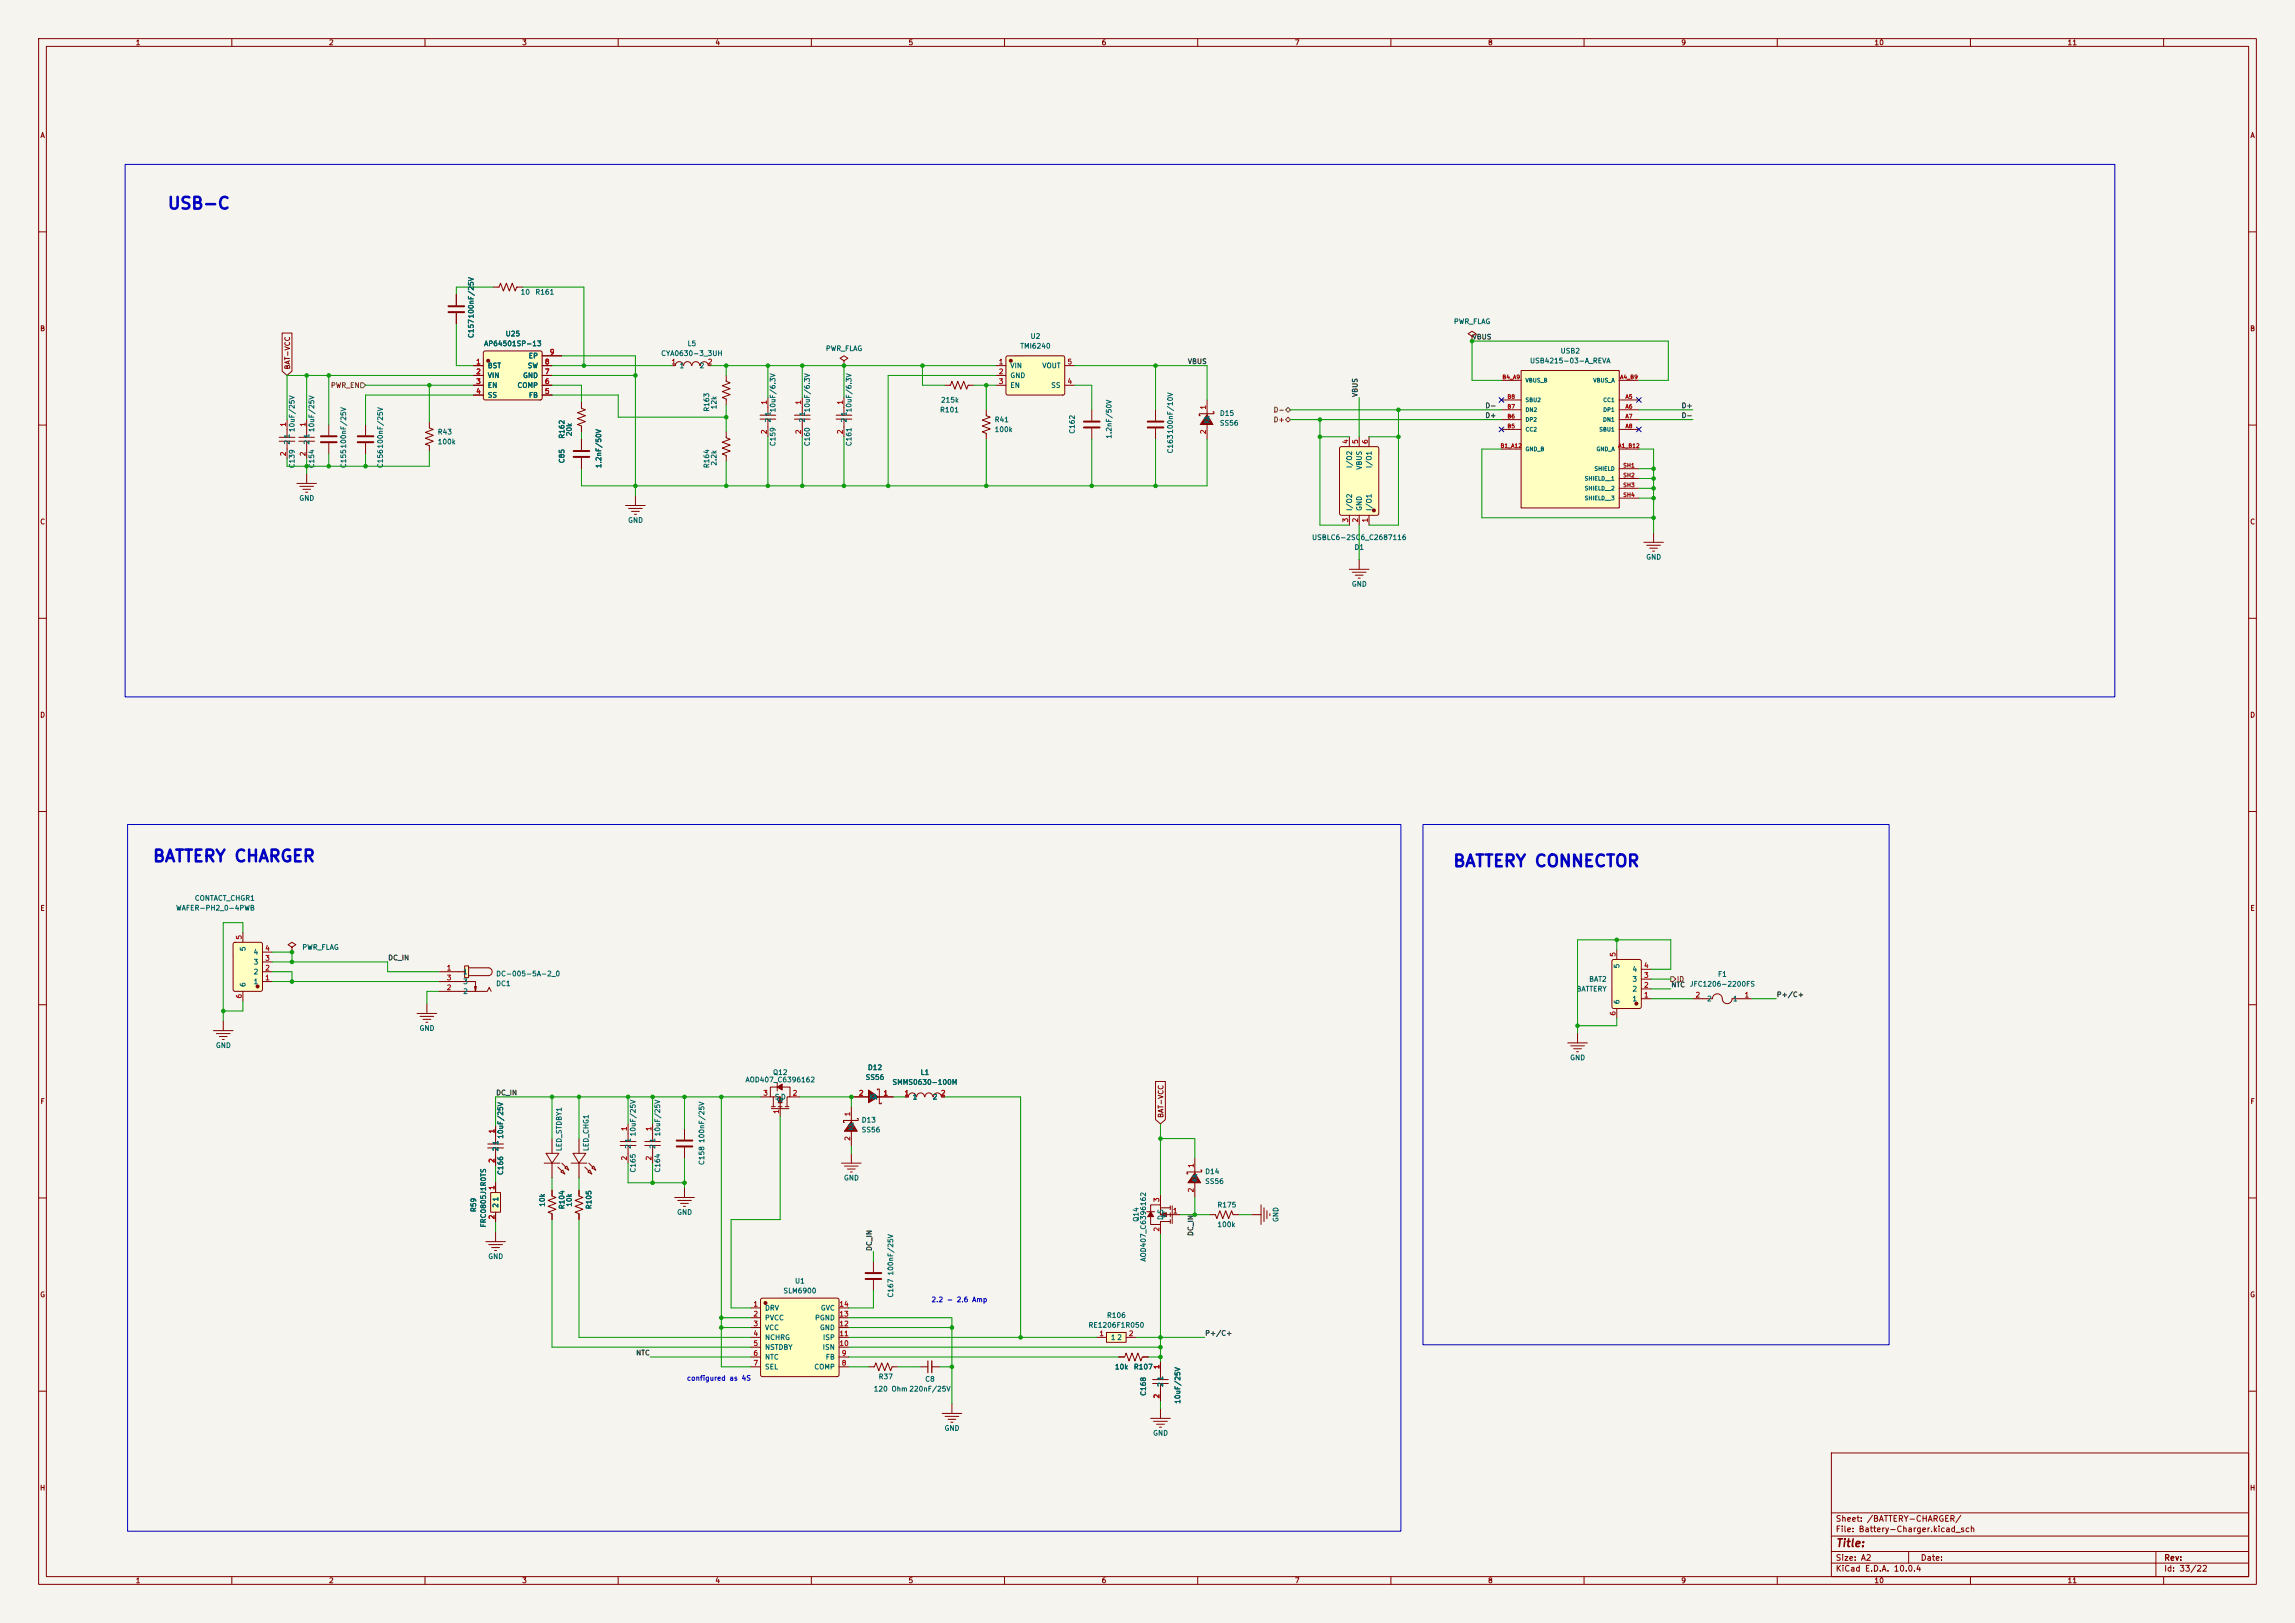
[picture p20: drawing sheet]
<svg xmlns="http://www.w3.org/2000/svg" width="594mm" height="420mm" viewBox="0 0 594 420" stroke-linecap="round" stroke-linejoin="round" font-family="sans-serif">
<defs><g id="words">
<g font-size="3" fill="#0000c2">
<text x="43.2" y="54.9">USB-C</text>
<text x="39.4" y="223.8">BATTERY CHARGER</text>
<text x="375.9" y="225.1">BATTERY CONNECTOR</text>
</g>
<text font-size="2" fill="#840000" x="475" y="400.8">Title:</text>
<g font-size="1.5" fill="#840000">
<text x="475" y="394.1">Sheet: /BATTERY-CHARGER/</text>
<text x="475" y="396.8">File: Battery-Charger.kicad_sch</text>
<text x="475" y="407">KiCad E.D.A. 10.0.4</text>
<text x="475" y="404.2">Size: A2</text>
<text x="497" y="404.2">Date:</text>
<text x="560" y="404.2">Rev:</text>
<text x="560" y="407">Id: 33/22</text>
</g>
<g font-size="1.3" fill="#840000">
<text x="35" y="12">1</text>
<text x="85" y="12">2</text>
<text x="135" y="12">3</text>
<text x="185" y="12">4</text>
<text x="235" y="12">5</text>
<text x="285" y="12">6</text>
<text x="335" y="12">7</text>
<text x="385" y="12">8</text>
<text x="435" y="12">9</text>
<text x="485" y="12">10</text>
<text x="535" y="12">11</text>
<text x="10.3" y="36">A</text>
<text x="582.3" y="36">A</text>
<text x="10.3" y="86">B</text>
<text x="582.3" y="86">B</text>
<text x="75.4" y="95.7" transform="rotate(-90 75.4 95.7)">BAT-VCC</text>
<text x="10.3" y="136">C</text>
<text x="582.3" y="136">C</text>
<text x="10.3" y="186">D</text>
<text x="582.3" y="186">D</text>
<text x="10.3" y="236">E</text>
<text x="582.3" y="236">E</text>
<text x="10.3" y="286">F</text>
<text x="582.3" y="286">F</text>
<text x="301.4" y="289.4" transform="rotate(-90 301.4 289.4)">BAT-VCC</text>
<text x="10.3" y="336">G</text>
<text x="582.3" y="336">G</text>
<text x="10.2" y="386">H</text>
<text x="582.2" y="386">H</text>
<text x="35" y="410">1</text>
<text x="85" y="410">2</text>
<text x="135" y="410">3</text>
<text x="185" y="410">4</text>
<text x="235" y="410">5</text>
<text x="285" y="410">6</text>
<text x="335" y="410">7</text>
<text x="385" y="410">8</text>
<text x="435" y="410">9</text>
<text x="485" y="410">10</text>
<text x="535" y="410">11</text>
</g>
<g font-size="1.3" fill="#006464">
<text x="134.6" y="76.5">10</text>
<text x="138.4" y="76.5">R161</text>
<text x="122.9" y="87.6" transform="rotate(-90 122.9 87.6)">C157100nF/25V</text>
<text x="125.2" y="89.9">AP64501SP-13</text>
<text x="130.7" y="87.3">U25</text>
<text x="177.8" y="89.9">L5</text>
<text x="266.6" y="88">U2</text>
<text x="376.2" y="84.2">PWR_FLAG</text>
<text x="126.1" y="95.6">BST</text>
<text x="136.5" y="95.6">SW</text>
<text x="136.7" y="93">EP</text>
<text x="171" y="92.4">CYA0630-3_3UH</text>
<text x="175.8" y="95.6">1</text>
<text x="181" y="95.6">2</text>
<text x="213.6" y="91.1">PWR_FLAG</text>
<text x="261.4" y="95.6">VIN</text>
<text x="263.9" y="90.5">TMI6240</text>
<text x="269.7" y="95.6">VOUT</text>
<text x="395.9" y="94.3">USB4215-03-A_REVA</text>
<text x="403.8" y="91.8">USB2</text>
<text x="126.1" y="98.1">VIN</text>
<text x="126.1" y="100.7">EN</text>
<text x="133.8" y="100.7">COMP</text>
<text x="135.2" y="98.1">GND</text>
<text x="261.4" y="98.1">GND</text>
<text x="261.4" y="100.7">EN</text>
<text x="272" y="100.7">SS</text>
<text x="126.1" y="103.2">SS</text>
<text x="136.8" y="103.2">FB</text>
<text x="183.9" y="106.7" transform="rotate(-90 183.9 106.7)">R163</text>
<text x="185.8" y="106" transform="rotate(-90 185.8 106)">12k</text>
<text x="199.7" y="107.8" transform="rotate(-90 199.7 107.8)">1</text>
<text x="201" y="106.8" transform="rotate(-90 201 106.8)">10uF/6.3V</text>
<text x="208.6" y="107.8" transform="rotate(-90 208.6 107.8)">1</text>
<text x="209.9" y="106.8" transform="rotate(-90 209.9 106.8)">10uF/6.3V</text>
<text x="219.4" y="107.8" transform="rotate(-90 219.4 107.8)">1</text>
<text x="220.7" y="106.8" transform="rotate(-90 220.7 106.8)">10uF/6.3V</text>
<text x="243.2" y="107">R101</text>
<text x="243.4" y="104.5">215k</text>
<text x="315.6" y="107.9">D15</text>
<text x="75.3" y="113.6" transform="rotate(-90 75.3 113.6)">1</text>
<text x="76.5" y="111.9" transform="rotate(-90 76.5 111.9)">10uF/25V</text>
<text x="80.3" y="113.6" transform="rotate(-90 80.3 113.6)">1</text>
<text x="81.6" y="111.9" transform="rotate(-90 81.6 111.9)">10uF/25V</text>
<text x="113.2" y="112.7">R43</text>
<text x="146.4" y="113.7" transform="rotate(-90 146.4 113.7)">R162</text>
<text x="148.3" y="113" transform="rotate(-90 148.3 113)">20k</text>
<text x="199.7" y="109.5" transform="rotate(-90 199.7 109.5)">2</text>
<text x="208.6" y="109.5" transform="rotate(-90 208.6 109.5)">2</text>
<text x="219.4" y="109.5" transform="rotate(-90 219.4 109.5)">2</text>
<text x="257.3" y="109.6">R41</text>
<text x="257.3" y="112.1">100k</text>
<text x="278.5" y="112.4" transform="rotate(-90 278.5 112.4)">C162</text>
<text x="288" y="113.7" transform="rotate(-90 288 113.7)">1.2nF/50V</text>
<text x="313.4" y="109.8" transform="rotate(-90 313.4 109.8)">KA</text>
<text x="315.6" y="110.4">SS56</text>
<text x="75.3" y="115.2" transform="rotate(-90 75.3 115.2)">2</text>
<text x="80.3" y="115.2" transform="rotate(-90 80.3 115.2)">2</text>
<text x="113.2" y="115.3">100k</text>
<text x="201" y="115.6" transform="rotate(-90 201 115.6)">C159</text>
<text x="209.9" y="115.6" transform="rotate(-90 209.9 115.6)">C160</text>
<text x="220.7" y="115.6" transform="rotate(-90 220.7 115.6)">C161</text>
<text x="303.9" y="117.5" transform="rotate(-90 303.9 117.5)">C163100nF/10V</text>
<text x="76.5" y="121.3" transform="rotate(-90 76.5 121.3)">C139</text>
<text x="81.6" y="121.3" transform="rotate(-90 81.6 121.3)">C154</text>
<text x="89.9" y="121.3" transform="rotate(-90 89.9 121.3)">C155100nF/25V</text>
<text x="99.4" y="121.3" transform="rotate(-90 99.4 121.3)">C156100nF/25V</text>
<text x="146.4" y="120" transform="rotate(-90 146.4 120)">C85</text>
<text x="155.9" y="121.3" transform="rotate(-90 155.9 121.3)">1.2nF/50V</text>
<text x="183.9" y="121.3" transform="rotate(-90 183.9 121.3)">R164</text>
<text x="185.8" y="120.6" transform="rotate(-90 185.8 120.6)">2.2k</text>
<text x="350.2" y="121.3" transform="rotate(-90 350.2 121.3)">I/O2</text>
<text x="352.8" y="121.7" transform="rotate(-90 352.8 121.7)">VBUS</text>
<text x="355.3" y="121.3" transform="rotate(-90 355.3 121.3)">I/O1</text>
<text x="77.3" y="129.9">GND</text>
<text x="162.4" y="135.6">GND</text>
<text x="350.2" y="132.3" transform="rotate(-90 350.2 132.3)">I/O2</text>
<text x="352.8" y="132.3" transform="rotate(-90 352.8 132.3)">GND</text>
<text x="355.3" y="132.3" transform="rotate(-90 355.3 132.3)">I/O1</text>
<text x="339.4" y="140">USBLC6-2SC6_C2687116</text>
<text x="350.4" y="142.6">D1</text>
<text x="426" y="145.1">GND</text>
<text x="349.8" y="152.1">GND</text>
<text x="50.3" y="233.4">CONTACT_CHGR1</text>
<text x="45.4" y="235.9">WAFER-PH2_0-4PWB</text>
<text x="63.8" y="246.3" transform="rotate(-90 63.8 246.3)">5</text>
<text x="65.5" y="249.9">3</text>
<text x="65.5" y="247.4">4</text>
<text x="78.1" y="246.1">PWR_FLAG</text>
<text x="419.4" y="250.7" transform="rotate(-90 419.4 250.7)">5</text>
<text x="422.4" y="251.8">4</text>
<text x="63.8" y="255.5" transform="rotate(-90 63.8 255.5)">6</text>
<text x="65.5" y="255">1</text>
<text x="65.5" y="252.4">2</text>
<text x="119.8" y="252.4">1</text>
<text x="119.8" y="257.5">2</text>
<text x="119.8" y="255">3</text>
<text x="128.3" y="255.5">DC1</text>
<text x="128.3" y="252.9">DC-005-5A-2_0</text>
<text x="407.9" y="256.9">BATTERY</text>
<text x="411.2" y="254.3">BAT2</text>
<text x="422.4" y="256.9">2</text>
<text x="422.4" y="254.3">3</text>
<text x="437.2" y="255.6">JFC1206-2200FS</text>
<text x="444.5" y="253.1">F1</text>
<text x="419.4" y="260" transform="rotate(-90 419.4 260)">6</text>
<text x="422.4" y="259.4">1</text>
<text x="441.7" y="259.4">2</text>
<text x="448.4" y="259.4">1</text>
<text x="108.5" y="267">GND</text>
<text x="55.7" y="271.5">GND</text>
<text x="406.3" y="274.7">GND</text>
<text x="192.8" y="280.4">AOD407_C6396162</text>
<text x="200" y="278.5">Q12</text>
<text x="223.9" y="279.7">SS56</text>
<text x="224.5" y="277.2">D12</text>
<text x="230.9" y="281">SMMS0630-100M</text>
<text x="238.1" y="278.5">L1</text>
<text x="200.4" y="284.8">S</text>
<text x="202" y="284.8">D</text>
<text x="202.9" y="285.4" transform="rotate(-90 202.9 285.4)">G</text>
<text x="224.8" y="284.8">KA</text>
<text x="236.1" y="284.8">1</text>
<text x="241.3" y="284.8">2</text>
<text x="221.3" y="292.7" transform="rotate(-90 221.3 292.7)">KA</text>
<text x="222.9" y="290.8">D13</text>
<text x="222.9" y="293.3">SS56</text>
<text x="129.2" y="298.1" transform="rotate(-90 129.2 298.1)">2</text>
<text x="129.2" y="296.4" transform="rotate(-90 129.2 296.4)">1</text>
<text x="130.5" y="294.8" transform="rotate(-90 130.5 294.8)">10uF/25V</text>
<text x="145.7" y="298" transform="rotate(-90 145.7 298)">LED_STDBY1</text>
<text x="152.6" y="298" transform="rotate(-90 152.6 298)">LED_CHG1</text>
<text x="163.5" y="297.4" transform="rotate(-90 163.5 297.4)">2</text>
<text x="163.5" y="295.8" transform="rotate(-90 163.5 295.8)">1</text>
<text x="164.8" y="294.2" transform="rotate(-90 164.8 294.2)">10uF/25V</text>
<text x="169.9" y="297.4" transform="rotate(-90 169.9 297.4)">2</text>
<text x="169.9" y="295.8" transform="rotate(-90 169.9 295.8)">1</text>
<text x="171.2" y="294.2" transform="rotate(-90 171.2 294.2)">10uF/25V</text>
<text x="182.6" y="295.9" transform="rotate(-90 182.6 295.9)">100nF/25V</text>
<text x="130.5" y="304.2" transform="rotate(-90 130.5 304.2)">C166</text>
<text x="164.8" y="303.6" transform="rotate(-90 164.8 303.6)">C165</text>
<text x="171.2" y="303.6" transform="rotate(-90 171.2 303.6)">C164</text>
<text x="182.6" y="301.6" transform="rotate(-90 182.6 301.6)">C158</text>
<text x="218.3" y="305.8">GND</text>
<text x="311.8" y="304.1">D14</text>
<text x="129.2" y="311" transform="rotate(-90 129.2 311)">1</text>
<text x="310.2" y="306" transform="rotate(-90 310.2 306)">KA</text>
<text x="311.8" y="306.7">SS56</text>
<text x="123.5" y="313.8" transform="rotate(-90 123.5 313.8)">R59</text>
<text x="126.1" y="317.8" transform="rotate(-90 126.1 317.8)">FRC0805J1R0TS</text>
<text x="129.2" y="312.7" transform="rotate(-90 129.2 312.7)">2</text>
<text x="141.3" y="312.4" transform="rotate(-90 141.3 312.4)">10k</text>
<text x="146.4" y="313" transform="rotate(-90 146.4 313)">R104</text>
<text x="148.3" y="312.4" transform="rotate(-90 148.3 312.4)">10k</text>
<text x="153.4" y="313" transform="rotate(-90 153.4 313)">R105</text>
<text x="175.1" y="314.7">GND</text>
<text x="295" y="316.3" transform="rotate(-90 295 316.3)">Q14</text>
<text x="300.4" y="315.3">G</text>
<text x="301.3" y="315.8" transform="rotate(-90 301.3 315.8)">D</text>
<text x="301.3" y="314.2" transform="rotate(-90 301.3 314.2)">S</text>
<text x="315" y="312.8">R175</text>
<text x="315" y="317.8">100k</text>
<text x="331.2" y="316.4" transform="rotate(-90 331.2 316.4)">GND</text>
<text x="126.2" y="326.1">GND</text>
<text x="296.9" y="326.6" transform="rotate(-90 296.9 326.6)">AOD407_C6396162</text>
<text x="202.6" y="335">SLM6900</text>
<text x="205.6" y="332.4">U1</text>
<text x="231.5" y="335.9" transform="rotate(-90 231.5 335.9)">C167</text>
<text x="231.5" y="330.2" transform="rotate(-90 231.5 330.2)">100nF/25V</text>
<text x="197.9" y="339.4">DRV</text>
<text x="197.9" y="342">PVCC</text>
<text x="210.8" y="342">PGND</text>
<text x="212.3" y="339.4">GVC</text>
<text x="286.4" y="341.3">R106</text>
<text x="197.9" y="344.5">VCC</text>
<text x="197.9" y="347">NCHRG</text>
<text x="212.1" y="344.5">GND</text>
<text x="212.9" y="347">ISP</text>
<text x="281.6" y="343.9">RE1206F1R050</text>
<text x="287.4" y="347">1</text>
<text x="289" y="347">2</text>
<text x="197.9" y="349.6">NSTDBY</text>
<text x="197.9" y="352.1">NTC</text>
<text x="212.8" y="349.6">ISN</text>
<text x="213.6" y="352.1">FB</text>
<text x="197.9" y="354.7">SEL</text>
<text x="210.6" y="354.7">COMP</text>
<text x="227.3" y="357.2">R37</text>
<text x="239.3" y="357.8">C8</text>
<text x="288.4" y="354.7">10k</text>
<text x="293.3" y="354.7">R107</text>
<text x="301.3" y="359" transform="rotate(-90 301.3 359)">2</text>
<text x="301.3" y="357.4" transform="rotate(-90 301.3 357.4)">1</text>
<text x="226" y="360.4">120 Ohm 220nF/25V</text>
<text x="296.9" y="361.3" transform="rotate(-90 296.9 361.3)">C168</text>
<text x="305.8" y="363.4" transform="rotate(-90 305.8 363.4)">10uF/25V</text>
<text x="244.3" y="370.5">GND</text>
<text x="298.3" y="371.8">GND</text>
</g>
<g font-size="1.3" fill="#0f0f0f">
<text x="381" y="88.1">VBUS</text>
<text x="307.3" y="94.5">VBUS</text>
<text x="351.7" y="102.9" transform="rotate(-90 351.7 102.9)">VBUS</text>
<text x="384.3" y="105.9">D-</text>
<text x="435.1" y="105.9">D+</text>
<text x="384.3" y="108.5">D+</text>
<text x="435.1" y="108.5">D-</text>
<text x="100.3" y="248.8">DC_IN</text>
<text x="432.4" y="255.8">NTC</text>
<text x="459.7" y="258.3">P+/C+</text>
<text x="128.3" y="283.7">DC_IN</text>
<text x="225.9" y="323.9" transform="rotate(-90 225.9 323.9)">DC_IN</text>
<text x="309.1" y="320" transform="rotate(-90 309.1 320)">DC_IN</text>
<text x="311.8" y="346">P+/C+</text>
<text x="164.5" y="351">NTC</text>
</g>
<g font-size="1.3" fill="#a90000">
<text x="123.1" y="94.6">1</text>
<text x="140.9" y="94.6">8</text>
<text x="142.2" y="92">9</text>
<text x="173.7" y="94.6">1</text>
<text x="183.1" y="94.6">2</text>
<text x="258.4" y="94.6">1</text>
<text x="276.2" y="94.6">5</text>
<text x="123.1" y="97.1">2</text>
<text x="123.1" y="99.7">3</text>
<text x="140.9" y="99.7">6</text>
<text x="140.9" y="97.1">7</text>
<text x="258.4" y="97.1">2</text>
<text x="258.4" y="99.7">3</text>
<text x="276.2" y="99.7">4</text>
<text x="123.1" y="102.2">4</text>
<text x="140.9" y="102.2">5</text>
<text x="198.7" y="104.8" transform="rotate(-90 198.7 104.8)">1</text>
<text x="207.6" y="104.8" transform="rotate(-90 207.6 104.8)">1</text>
<text x="218.4" y="104.8" transform="rotate(-90 218.4 104.8)">1</text>
<text x="312.4" y="106.1" transform="rotate(-90 312.4 106.1)">1</text>
<text x="74.3" y="110.6" transform="rotate(-90 74.3 110.6)">1</text>
<text x="79.3" y="110.6" transform="rotate(-90 79.3 110.6)">1</text>
<text x="198.7" y="112.5" transform="rotate(-90 198.7 112.5)">2</text>
<text x="207.6" y="112.5" transform="rotate(-90 207.6 112.5)">2</text>
<text x="218.4" y="112.5" transform="rotate(-90 218.4 112.5)">2</text>
<text x="312.4" y="112.5" transform="rotate(-90 312.4 112.5)">2</text>
<text x="74.3" y="118.2" transform="rotate(-90 74.3 118.2)">2</text>
<text x="79.3" y="118.2" transform="rotate(-90 79.3 118.2)">2</text>
<text x="349.2" y="115" transform="rotate(-90 349.2 115)">4</text>
<text x="351.8" y="115" transform="rotate(-90 351.8 115)">5</text>
<text x="354.3" y="115" transform="rotate(-90 354.3 115)">6</text>
<text x="349.2" y="135.3" transform="rotate(-90 349.2 135.3)">3</text>
<text x="351.8" y="135.3" transform="rotate(-90 351.8 135.3)">2</text>
<text x="354.3" y="135.3" transform="rotate(-90 354.3 135.3)">1</text>
<text x="62.8" y="243.3" transform="rotate(-90 62.8 243.3)">5</text>
<text x="68.5" y="251.4">2</text>
<text x="68.5" y="248.9">3</text>
<text x="68.5" y="246.4">4</text>
<text x="115.5" y="251.4">1</text>
<text x="418.4" y="247.7" transform="rotate(-90 418.4 247.7)">5</text>
<text x="425.4" y="250.8">4</text>
<text x="68.5" y="254">1</text>
<text x="115.5" y="256.5">2</text>
<text x="115.5" y="254">3</text>
<text x="425.4" y="255.9">2</text>
<text x="425.4" y="253.3">3</text>
<text x="62.8" y="258.5" transform="rotate(-90 62.8 258.5)">6</text>
<text x="418.4" y="263" transform="rotate(-90 418.4 263)">6</text>
<text x="425.4" y="258.4">1</text>
<text x="438.7" y="258.4">2</text>
<text x="451.4" y="258.4">1</text>
<text x="197.4" y="283.8">3</text>
<text x="205" y="283.8">2</text>
<text x="222.2" y="283.8">2</text>
<text x="228.5" y="283.8">1</text>
<text x="234" y="283.8">1</text>
<text x="243.4" y="283.8">2</text>
<text x="128.2" y="293.4" transform="rotate(-90 128.2 293.4)">1</text>
<text x="162.5" y="292.8" transform="rotate(-90 162.5 292.8)">1</text>
<text x="168.9" y="292.8" transform="rotate(-90 168.9 292.8)">1</text>
<text x="201.9" y="288.4" transform="rotate(-90 201.9 288.4)">1</text>
<text x="220.3" y="289" transform="rotate(-90 220.3 289)">1</text>
<text x="220.3" y="295.3" transform="rotate(-90 220.3 295.3)">2</text>
<text x="128.2" y="301.1" transform="rotate(-90 128.2 301.1)">2</text>
<text x="162.5" y="300.4" transform="rotate(-90 162.5 300.4)">2</text>
<text x="168.9" y="300.4" transform="rotate(-90 168.9 300.4)">2</text>
<text x="309.2" y="302.3" transform="rotate(-90 309.2 302.3)">1</text>
<text x="128.2" y="308" transform="rotate(-90 128.2 308)">1</text>
<text x="300.3" y="311.2" transform="rotate(-90 300.3 311.2)">3</text>
<text x="309.2" y="308.7" transform="rotate(-90 309.2 308.7)">2</text>
<text x="128.2" y="315.7" transform="rotate(-90 128.2 315.7)">2</text>
<text x="303.5" y="314.3">1</text>
<text x="300.3" y="318.8" transform="rotate(-90 300.3 318.8)">2</text>
<text x="194.9" y="338.4">1</text>
<text x="194.9" y="341">2</text>
<text x="217.1" y="341">13</text>
<text x="217.1" y="338.4">14</text>
<text x="194.9" y="343.5">3</text>
<text x="194.9" y="346">4</text>
<text x="217.1" y="346">11</text>
<text x="217.1" y="343.5">12</text>
<text x="284.4" y="346">1</text>
<text x="292" y="346">2</text>
<text x="194.9" y="348.6">5</text>
<text x="194.9" y="351.1">6</text>
<text x="194.9" y="353.7">7</text>
<text x="217.1" y="348.6">10</text>
<text x="217.7" y="353.7">8</text>
<text x="217.7" y="351.1">9</text>
<text x="300.3" y="354.4" transform="rotate(-90 300.3 354.4)">1</text>
<text x="300.3" y="362" transform="rotate(-90 300.3 362)">2</text>
</g>
<g font-size="1.3" fill="#725600">
<text x="85.5" y="100.7">PWR_EN</text>
<text x="329.5" y="107">D-</text>
<text x="329.5" y="109.6">D+</text>
<text x="433.9" y="254.3">ID</text>
</g>
<g font-size="1.3" fill="#0000c2">
<text x="241" y="337.3">2.2 - 2.6 Amp</text>
<text x="177.7" y="357.6">configured as 4S</text>
</g>
<g font-size="1" fill="#a90000">
<text x="388.7" y="98.4">B4_A9</text>
<text x="419.2" y="98.4">A4_B9</text>
<text x="390" y="106">B7</text>
<text x="390" y="103.4">B8</text>
<text x="420.6" y="103.4">A5</text>
<text x="420.6" y="106">A6</text>
<text x="390" y="111.1">B5</text>
<text x="390" y="108.5">B6</text>
<text x="420.6" y="108.5">A7</text>
<text x="420.6" y="111.1">A8</text>
<text x="388.3" y="116.1">B1_A12</text>
<text x="418.7" y="116.1">A1_B12</text>
<text x="420" y="121.2">SH1</text>
<text x="420" y="123.8">SH2</text>
<text x="420" y="126.3">SH3</text>
<text x="420" y="128.8">SH4</text>
</g>
<g font-size="1" fill="#006464">
<text x="394.7" y="99.2">VBUS_B</text>
<text x="412.3" y="99.2">VBUS_A</text>
<text x="394.7" y="106.8">DN2</text>
<text x="394.7" y="104.3">SBU2</text>
<text x="414.8" y="104.3">CC1</text>
<text x="414.8" y="106.8">DP1</text>
<text x="394.7" y="111.9">CC2</text>
<text x="394.7" y="109.4">DP2</text>
<text x="413.8" y="111.9">SBU1</text>
<text x="414.8" y="109.4">DN1</text>
<text x="394.7" y="117">GND_B</text>
<text x="413.1" y="117">GND_A</text>
<text x="410" y="124.6">SHIELD__1</text>
<text x="412.6" y="122.1">SHIELD</text>
<text x="410" y="127.1">SHIELD__2</text>
<text x="410" y="129.7">SHIELD__3</text>
</g>
</g></defs>
<path d="M0 0h594v420h-594z" fill="#f5f4ef" stroke="#f5f4ef" stroke-width=".26"/>
<g fill="none" stroke="#840000" stroke-width=".26">
<path d="M10 10h574v400h-574zM12 12h570v396h-570zM60 10v2M110 10v2M160 10v2M210 10v2M260 10v2M310 10v2M360 10v2M410 10v2M460 10v2M510 10v2"/>
<path d="M560 10v2M10 60h2M118.1 76.2v2.8M582 60h2M118.1 81v2.8M218.4 93.3l1.1-.6-1.1-.6-1 .6 1 .6v1.3M218.4 94.6h.1M244.5 99.7h1.5l.4-1 .7 2 .8-2 .8 2 .7-2 .8 2 .4-1h1.5M10 110h2M72.3 113.2h4M72.3 114.2h4M74.3 108.6v4.6"/>
<path d="M74.3 114.2v4.5M582 110h2M76.8 125.1h5.1M77.6 125.9h3.6M78.4 126.6h2M79.1 127.4h.5M79.4 122.6v2.5M161.9 130.8h5.1M162.7 131.6h3.5M163.4 132.3h2.1M164.2 133.1h.5M164.5 128.3v2.5"/>
<path d="M10 160h2M582 160h2M10 210h2M582 210h2M75.6 245.1l1-.6-1-.7-1.1 .7 1.1 .6v1.3M75.6 246.4h.1M10 260h2M582 260h2M309.2 299.7v3.8M10 310h2M309.2 306.1v3.8M310.8 302.8h.2v.5h-3.8v.5h.3"/>
<path d="M582 310h2M226.1 326.4v2.8M226.1 331.2v2.8M224.8 353.7h1.5l.4-1 .8 2 .7-2 .8 2 .7-2 .8 2 .4-1h1.5M238.1 353.7h2.1M241.2 353.7h2M289.6 351.2h1.5l.4-1.1 .7 2.1 .8-2.1 .8 2.1 .7-2.1 .8 2.1 .4-1h1.5M10 360h2M243.8 365.8h5.1M244.6 366.5h3.6M245.4 367.3h2M246.1 368h.5"/>
<path d="M246.4 363.2v2.6M474 376h108v32h-108zM582 360h2M474 397.5h108M474 391.5h108M60 408v2M110 408v2M160 408v2M210 408v2M260 408v2M310 408v2M360 408v2"/>
<path d="M410 408v2M460 408v2M474 404.5h108M474 401.5h108M494 401.5v3M510 408v2M558 401.5v6.5M560 408v2"/>
</g>
<path d="M116.1 79.2h4M116.1 80.8h4M224 329.4h4.1M224 331h4.1" fill="none" stroke="#840000" stroke-width=".51"/>
<path d="M309.2 303.5l1.6 2.6h-3.3z" fill="#840000" stroke="#840000" stroke-width=".26"/>
<path d="M240.2 352.2v3" fill="none" stroke="#840000" stroke-width=".3"/>
<path d="M241.2 352.2v3" fill="none" stroke="#840000" stroke-width=".33"/>
<path d="M286.4 344.8h5.1v2.5h-5.1z" fill="#ffffc2"/>
<g fill="none" stroke="#840000" stroke-width=".26">
<path d="M150.5 104.1v1.6l1 .3-2 .8 2 .8-2 .7 2 .8-2 .8 1 .3v1.6M296.8 313.6h2M297.8 314.8v2.1h2.6v-.8h2.5M297.8 313.6v-1.8h2.6v2.5h5M300.4 312.5h2.5M300.4 309.2v2.6M300.4 316.9v2.5M302.9 312v1.1M302.9 313.8v1M302.9 315.6v1M303.4 312v4.6M283.8 346.1h2.6"/>
<path d="M286.4 344.8h5.1v2.5h-5.1zM291.5 346.1h2.5"/>
</g>
<g fill="#840000" stroke="#840000" stroke-width=".26">
<path d="M300.4 314.3l1.5-.5v1z"/>
<path d="M297.8 313.6l.8 1.2h-1.5z"/>
</g>
<path d="M393.7 95.9h25.4v35.5h-25.4z" fill="#ffffc2"/>
<g fill="none" stroke="#840000" stroke-width=".26">
<path d="M176.8 94.6a1.01 1.01 0 0 0-1-1 1.01 1.01 0 0 0-1 1h-.8M176.9 94.6a1.01 1.01 0 0 1 1-1 1.01 1.01 0 0 1 1.1 1M179.1 94.6a1.01 1.01 0 0 1 1-1 1.01 1.01 0 0 1 1 1M181.3 94.6a1.01 1.01 0 0 1 1-1 1.01 1.01 0 0 1 1 1M183.4 94.6h.7M388.6 98.4h5.1M393.7 95.9h25.4v35.5h-25.4zM419.1 98.4h5.1M388.6 116.2h5.1M388.6 103.5h5.1M388.6 106h5.1M388.6 108.6h5.1"/>
<path d="M388.6 111.1h5.1M419.1 116.2h5.1M419.1 103.5h5.1M419.1 106h5.1M419.1 108.6h5.1M419.1 111.1h5.1M419.1 121.3h5.1M419.1 123.8h5.1M419.1 126.4h5.1M419.1 128.9h5.1"/>
</g>
<path d="M60.5 244l.3-.2h6.6l.5 .3v11.9l-.2 .5h-6.9l-.4-.2-.1-12z" fill="#ffffc2"/>
<circle cx="66.7" cy="255.3" r=".38" fill="#840000" stroke="#840000" stroke-width=".26"/>
<path d="M150.5 113.7v2.8M150.5 118.5v2.8M60.5 244l.3-.2h6.6l.5 .3v11.9l-.2 .5h-6.9l-.4-.2-.1-12zM62.9 241.3v2.5M62.9 256.5v2.6M67.9 254h2.6M67.9 251.5h2.6M67.9 248.9h2.6M67.9 246.4h2.6" fill="none" stroke="#840000" stroke-width=".26"/>
<path d="M148.5 116.7h4M148.5 118.2h4" fill="none" stroke="#840000" stroke-width=".51"/>
<path d="M125.2 91l.3-.2h14.3l.4 .2 .1 .2v11.8l-.1 .4-.4 .1h-14.2l-.4-.1-.1-.3v-11.8z" fill="#ffffc2"/>
<circle cx="126.4" cy="93.3" r=".38" fill="#840000" stroke="#840000" stroke-width=".26"/>
<g fill="none" stroke="#840000" stroke-width=".26">
<path d="M127.6 74.3h1.6l.3-1 .8 2 .8-2 .7 2 .8-2 .7 2 .4-1h1.6M122.6 94.6h2.5M122.6 97.2h2.5M122.6 99.7h2.5M125.2 91l.3-.2h14.3l.4 .2 .1 .2v11.8l-.1 .4-.4 .1h-14.2l-.4-.1-.1-.3v-11.8zM140.3 94.6h2.6M140.3 97.2h2.6M140.3 99.7h2.6M140.3 92.1h5.1M85.1 109.9v2.7M85.1 114.7v2.8M94.6 109.9v2.7"/>
<path d="M94.6 114.7v2.8M111.1 109.2v1.5l1 .4-2 .8 2 .7-2 .8 2 .8-2 .7 1 .4v1.5M122.6 102.2h2.5M140.3 102.2h2.6M234.3 283.8h.8M235.1 283.8a1.01 1.01 0 0 1 1-1 1.01 1.01 0 0 1 1 1M237.3 283.8a1.01 1.01 0 0 1 1-1 1.01 1.01 0 0 1 1 1M239.4 283.8a1.01 1.01 0 0 1 1-1 1.01 1.01 0 0 1 1 1M241.6 283.8a1.02 1.02 0 0 1 1-1 1.02 1.02 0 0 1 1 1M243.7 283.8h.8M313.1 314.3h1.5l.4 1 .7-2 .8 2 .7-2 .8 2 .8-2 .4 1h1.5M323.8 314.3h2.6"/>
<path d="M326.4 311.8v5.1M327.2 312.5v3.6M327.9 313.3v2M328.7 314.1v.5M298.3 357h4.1M298.3 358h4.1M300.4 352.4v4.6M300.4 358v4.6M297.8 367h5.1M298.6 367.8h3.5M299.3 368.6h2.1M300.1 369.3h.5"/>
<path d="M300.4 364.5v2.5"/>
</g>
<path d="M83.1 112.9h4M83.1 114.4h4M92.6 112.9h4M92.6 114.4h4" fill="none" stroke="#840000" stroke-width=".51"/>
<path d="M197 336.1l.3-.2h19.4l.3 .2 .2 .2v19.4l-.2 .4-.3 .1h-19.3l-.4-.1-.1-.3-.1-19.4z" fill="#ffffc2"/>
<g fill="#840000" stroke="#840000" stroke-width=".26">
<path d="M224.8 282.1l2.5 1.7-2.5 1.6z"/>
<path d="M220.3 290.2l1.6 2.5h-3.3z"/>
<path d="M201.9 283.8l.5 1.6h-1z"/>
<path d="M201.2 281.3l1.2-.8v1.6z"/>
<circle cx="198.1" cy="337.2" r=".38"/>
</g>
<g fill="none" stroke="#840000" stroke-width=".26">
<path d="M77.3 113.2h4.1M77.3 114.2h4.1M79.4 108.6v4.6M79.4 114.2v4.5M110.5 259.7v2.6M55.2 266.7h5.1M56 267.5h3.6M56.8 268.2h2M57.5 269h.5M57.8 264.2v2.5M107.9 262.3h5.1M108.7 263h3.6"/>
<path d="M109.5 263.8h2M110.2 264.5h.5M196.8 283.8h2.6M199.6 286.9h4.6M199.6 286.4h1.1M200.2 283.8v2.6M201.2 281.3h-1.8v2.5h2.5v5.1M201.2 280.3v2M201.4 286.4h1M202.4 281.3h2.1v2.5h-.8v2.6M203.2 286.4h1M204.5 283.8h2.5"/>
<path d="M220.3 286.4v3.8M220.3 292.7v3.8M220.3 298.5v2.5M221 283.8h3.8M221.9 289.4h.2v.5h-3.8v.5h.3M227.1 282.1v-.3h.5v3.8h.5v-.2M227.3 283.8h3.8M217.8 301h5.1M218.6 301.8h3.5M219.3 302.5h2.1M220.1 303.3h.5M194.3 338.5h2.5"/>
<path d="M197 336.1l.3-.2h19.4l.3 .2 .2 .2v19.4l-.2 .4-.3 .1h-19.3l-.4-.1-.1-.3-.1-19.4zM217.2 338.5h2.5M194.3 341h2.5M194.3 343.5h2.5M194.3 346.1h2.5M194.3 348.6h2.5M194.3 351.2h2.5M194.3 353.7h2.5M217.2 341h2.5M217.2 343.5h2.5M217.2 346.1h2.5M217.2 348.6h2.5"/>
<path d="M217.2 351.2h2.5M217.2 353.7h2.5"/>
</g>
<path d="M127 308.6h2.5v5.1h-2.5z" fill="#ffffc2"/>
<path d="M126.2 296h4.1M126.2 297.1h4.1M128.3 291.5v4.5M128.3 297.1v4.5M127 308.6h2.5v5.1h-2.5zM128.3 306.1v2.5M128.3 313.7v2.5M128.3 318.8v2.5M125.7 321.3h5.1M126.5 322.1h3.5M127.3 322.8h2M128 323.6h.5" fill="none" stroke="#840000" stroke-width=".26"/>
<path d="M120.3 249.9h1v3.1h-1z" fill="#ffffc2"/>
<g fill="none" stroke="#840000" stroke-width=".26">
<path d="M188 97.2v1.5l1 .4-2.1 .7 2.1 .8-2.1 .7 2.1 .8-2.1 .8 1.1 .4v1.5M188 111.8v1.5l1 .4-2.1 .7 2.1 .8-2.1 .8 2.1 .7-2.1 .8 1.1 .4v1.5M196.7 107.4h4.1M196.7 108.5h4.1M198.8 102.9v4.5M198.8 108.5v4.5M205.6 107.4h4.1M205.6 108.5h4.1M207.6 102.9v4.5M207.6 108.5v4.5M216.4 107.4h4.1M216.4 108.5h4.1"/>
<path d="M218.4 102.9v4.5M218.4 108.5v4.5M113.7 254h9.4v2.5l.2-1.2M113.7 256.5h12.4l.5-1 .5 1M113.7 251.5h6.6M120.3 249.9h1v3.1h-1zM121.3 250.4h5.1a1.02 1.02 0 0 1 1 1.1 1.02 1.02 0 0 1-1 1h-5.1M122.8 255.3l.3 1.2M438.1 258.4h5.1a1.33 1.33 0 0 1 1.6-1.2 1.33 1.33 0 0 1 1 1.7 1.27 1.27 0 0 0 1.5 .8 1.27 1.27 0 0 0 1-1.3h5.1M142.9 294.6v3.9M149.9 294.6v3.9M160.5 295.4h4.1"/>
<path d="M160.5 296.4h4.1M162.6 290.8v4.6M162.6 296.4v4.6M166.9 295.4h4M166.9 296.4h4M168.9 290.8v4.6M168.9 296.4v4.6M177.2 292.1v2.8M177.2 296.9v2.8M142.9 308v1.5l1 .4-2 .7 2 .8-2 .8 2 .7-2 .8 1 .4v1.5M142.9 301v3.8M149.9 308v1.5l1 .4-2.1 .7 2.1 .8-2.1 .8 2.1 .7-2.1 .8 1.1 .4v1.5"/>
<path d="M149.9 301v3.8M174.6 309.9h5.1M175.4 310.6h3.5M176.1 311.4h2.1M176.9 312.2h.5M177.2 307.3v2.6"/>
</g>
<path d="M141.4 298.5h3.3l-1.8 2.5zM148.3 298.5h3.3l-1.7 2.5zM140.8 301h4.1M144.4 302l1 1M145.2 303.3l.5-.5 .5 1zM145.4 301l1 1M146.2 302.3l.5-.5 .5 1zM147.8 301h4.1M151.4 302l1 1M152.1 303.3l.6-.5 .5 1zM152.4 301l1 1M153.2 302.3l.5-.5 .5 1z" fill="none" stroke="#800" stroke-width=".26"/>
<path d="M175.1 295.1h4.1M175.1 296.7h4.1" fill="none" stroke="#840000" stroke-width=".51"/>
<path d="M417.3 248.4l.4-.1h6.6l.4 .2 .1 12-.2 .4-6.9 .1-.4-.2-.1-12z" fill="#ffffc2"/>
<circle cx="423.5" cy="259.7" r=".38" fill="#840000" stroke="#840000" stroke-width=".26"/>
<g fill="none" stroke="#840000" stroke-width=".26">
<path d="M428 137.8v2.5M349.2 147.3h5.1M350 148.1h3.6M350.8 148.8h2M351.5 149.6h.5M351.8 144.8v2.5M425.4 140.3h5.1M426.2 141.1h3.6M427 141.9h2M427.7 142.6h.5M417.3 248.4l.4-.1h6.6l.4 .2 .1 12-.2 .4-6.9 .1-.4-.2-.1-12zM418.5 245.7v2.6"/>
<path d="M424.8 258.4h2.6M424.8 255.9h2.6M424.8 253.4h2.6M424.8 250.8h2.6M405.8 269.9h5M406.5 270.6h3.6M407.3 271.4h2M408.1 272.2h.5M408.3 267.3v2.6M418.5 261v2.5"/>
</g>
<path d="M346.9 115.7l.3-.1h9.3l.3 .2 .1 17.1-.3 .4h-9.5l-.3-.2-.1-17z" fill="#ffffc2"/>
<g fill="#840000" stroke="#840000" stroke-width=".26">
<path d="M312.4 107.3l1.5 2.6h-3.3z"/>
<circle cx="355.6" cy="132.1" r=".38"/>
</g>
<path d="M381 87l-1-.6 1-.7 1 .7-1 .6v1.3M381 88.3h.1M312.4 103.5v3.8M312.4 109.9v3.8M313.9 106.6h.3v.5h-3.8v.5h.2M346.9 115.7l.3-.1h9.3l.3 .2 .1 17.1-.3 .4h-9.5l-.3-.2-.1-17zM349.2 113v2.6M351.8 113v2.6M354.3 113v2.6M349.2 133.4v2.5M351.8 133.4v2.5M354.3 133.4v2.5" fill="none" stroke="#840000" stroke-width=".26"/>
<path d="M260.5 92.2l.3-.1 14.6 .1 .2 .3-.1 9.5-.4 .2-14.5-.1-.2-.3-.1-9.2z" fill="#ffffc2"/>
<circle cx="261.6" cy="93.3" r=".38" fill="#840000" stroke="#840000" stroke-width=".26"/>
<g fill="none" stroke="#840000" stroke-width=".26">
<path d="M118.1 76.2v2.8M73 86.2h2.6v9.8l-1.3 1.2-1.3-1.2zM118.1 81v2.8M122.6 94.6h2.5M122.6 97.2h2.5M122.6 99.7h2.5M140.3 94.6h2.6M140.3 97.2h2.6M140.3 99.7h2.6M140.3 92.1h5.1M257.8 94.6h2.5M257.8 97.2h2.5"/>
<path d="M257.8 99.7h2.5M260.5 92.2l.3-.1 14.6 .1 .2 .3-.1 9.5-.4 .2-14.5-.1-.2-.3-.1-9.2zM275.6 94.6h2.5M275.6 99.7h2.5M122.6 102.2h2.5M140.3 102.2h2.6M150.5 104.1v1.3M150.5 110.5v1.3M150.5 113.7v2.8M150.5 118.5v2.8M255.3 106v1.6l1 .4-2 .7 2 .8-2 .7 2 .8-2 .8 1 .3v1.6M282.6 106v2.8"/>
<path d="M282.6 110.9v2.8M299.1 106v2.8M299.1 110.9v2.8M299.1 279.9h2.5v9.8l-1.2 1.1-1.3-1.1zM128.3 291.5v2.5M128.3 299.1v2.5M221 283.8h3.8M227.3 283.8h3.8M234.3 283.8h.8M243.7 283.8h.8M128.3 306.1v2.5M128.3 313.7v2.5"/>
<path d="M142.9 308v1.2M142.9 314.3v1.3M149.9 308v1.2M149.9 314.3v1.3M289.6 351.2h1.2M295.9 351.2h1.3M300.4 352.4v2.6M300.4 360v2.6"/>
</g>
<path d="M280.5 109.1h4.1M280.5 110.6h4.1M297.1 109.1h4M297.1 110.6h4" fill="none" stroke="#840000" stroke-width=".51"/>
<path d="M93.3 99.1h.7l.6 .6-.6 .6h-.7zM332.7 106l.7-.6 .6 .6-.6 .7zM332.7 108.6l.7-.6 .6 .6-.6 .6zM432.4 252.7h.7l.6 .7-.6 .6h-.7z" fill="none" stroke="#725600" stroke-width=".26"/>
<g fill="none" stroke="#009600" stroke-width=".26">
<path d="M127.6 74.3h-9.5v1.9M135.3 74.3h15.8v20.3M79.4 97.2v11.4M85.1 97.2v12.7M94.6 99.7h28M111.1 99.7v9.5M118.1 83.8v10.8h4.5M122.6 97.2h-48.3v11.4M142.9 99.7h7.6v4.4M142.9 97.2h21.6M142.9 94.6h31.1M145.4 92.1h19.1v36.2"/>
<path d="M184.1 94.6h73.7M188 94.6v2.6M198.8 94.6v8.3M207.6 94.6v8.3M218.4 94.6v8.3M238.8 94.6v5.1h5.7M252.1 99.7h5.7M255.3 99.7v6.3M257.8 97.2h-27.9v28.5M278.1 99.7h4.5v6.3M278.1 94.6h34.3v8.9M299.1 94.6v11.4"/>
<path d="M388.6 98.4h-7.6v-10.1h50.8v10.1h-7.6M79.4 118.7v3.9M85.1 117.5v3.2M94.6 117.5v3.2M111.1 116.8v3.9h-36.8v-2M122.6 102.2h-28v7.7M142.9 102.2h17.1v5.8h28M150.5 111.8v1.9M188 104.8v7M188 119.4v6.3M198.8 113v12.7M207.6 113v12.7"/>
<path d="M218.4 113v12.7M255.3 113.7v12M282.6 113.7v12M299.1 113.7v12M312.4 113.7v12h-161.9v-4.4M334 106h54.6M334 108.6h54.6M341.6 108.6v27.3h7.6M341.6 113h7.6M351.8 102.9v10.1M354.3 113h7.6M361.9 106v29.9h-7.6"/>
<path d="M388.6 116.2h-5.1v17.8h44.5M424.2 116.2h3.8v21.6M424.2 106h13.9M424.2 108.6h13.9M351.8 135.9v8.9M424.2 121.3h3.8M424.2 123.8h3.8M424.2 128.9h3.8M424.2 126.4h3.8M62.9 241.3v-2.5h-5.1v25.4M62.9 259.1v2.5h-5.1M70.5 248.9h29.8v2.6h13.4"/>
<path d="M70.5 254h43.2M70.5 246.4h5.1v2.5M70.5 251.5h5.1v2.5M113.7 256.5h-3.2v3.2M418.5 243.2v2.5M427.4 250.8h5v-7.6h-24.1v24.1M427.4 255.9h5M427.4 258.4h10.7M427.4 253.4h5M453.4 258.4h6.3M418.5 263.5v1.9h-10.2M142.9 283.8v10.8"/>
<path d="M149.9 283.8v10.8M162.6 283.8v7M168.9 283.8v7M177.2 283.8v8.3M177.2 299.7v7.6M186.7 283.8v69.9h7.6M196.8 283.8h-68.5v7.7M201.9 288.9v26.7h-12.7v22.9h5.1M207 283.8h14M220.3 283.8v2.6M220.3 296.5v2M231.1 283.8h3.2"/>
<path d="M244.5 283.8h19.7v62.3M300.4 294.6h8.8v5.1M300.4 290.8v18.4M128.3 301.6v4.5M128.3 316.2v2.6M142.9 315.6v33h51.4M142.9 304.8v3.2M149.9 304.8v3.2M149.9 315.6v30.5h44.4M162.6 301v5.1h14.6M168.9 301v5.1M300.4 319.4v33"/>
<path d="M305.4 314.3h7.7M309.2 309.9v4.4M320.7 314.3h3.1M226.1 323.9v2.5M226.1 334v4.5h-6.4M168.3 351.2h26M186.7 341h7.6M186.7 343.5h7.6M219.7 341h26.7v22.2M219.7 343.5h26.7M219.7 353.7h5.1M219.7 348.6h80.7"/>
<path d="M219.7 351.2h69.9M219.7 346.1h64.1M232.4 353.7h5.7M243.2 353.7h3.2M294 346.1h17.8M297.2 351.2h3.2M300.4 362.6v1.9"/>
</g>
<path d="M388 102.9l1.2 1.2M388 110.5l1.2 1.2M389.2 102.9l-1.2 1.2M389.2 110.5l-1.2 1.2M423.6 102.9l1.2 1.2M423.6 110.5l1.2 1.2M424.8 102.9l-1.2 1.2M424.8 110.5l-1.2 1.2" fill="none" stroke="#000084" stroke-width=".26"/>
<path d="M32.4 42.5h515v137.8h-515zM33 213.4h329.6v182.8h-329.6zM368.3 213.4h120.6v134.6h-120.6z" fill="none" stroke="#0000c2" stroke-width=".26"/>
<g fill="#009600" stroke="#009600" stroke-width=".26">
<circle cx="418.5" cy="243.2" r=".46"/>
<circle cx="428" cy="128.9" r=".46"/>
<circle cx="428" cy="126.4" r=".46"/>
<circle cx="428" cy="134" r=".46"/>
<circle cx="408.3" cy="265.4" r=".46"/>
<circle cx="300.4" cy="294.6" r=".46"/>
<circle cx="309.2" cy="314.3" r=".46"/>
<circle cx="282.6" cy="125.7" r=".46"/>
<circle cx="299.1" cy="125.7" r=".46"/>
<circle cx="255.3" cy="125.7" r=".46"/>
<circle cx="299.1" cy="94.6" r=".46"/>
<circle cx="229.9" cy="125.7" r=".46"/>
<circle cx="218.4" cy="94.6" r=".46"/>
<circle cx="207.6" cy="94.6" r=".46"/>
<circle cx="238.8" cy="94.6" r=".46"/>
<circle cx="255.3" cy="99.7" r=".46"/>
<circle cx="300.4" cy="346.1" r=".46"/>
<circle cx="264.2" cy="346.1" r=".46"/>
<circle cx="220.3" cy="283.8" r=".46"/>
<circle cx="186.7" cy="283.8" r=".46"/>
<circle cx="246.4" cy="343.5" r=".46"/>
<circle cx="186.7" cy="343.5" r=".46"/>
<circle cx="177.2" cy="306.1" r=".46"/>
<circle cx="177.2" cy="283.8" r=".46"/>
<circle cx="341.6" cy="113" r=".46"/>
<circle cx="361.9" cy="113" r=".46"/>
<circle cx="428" cy="121.3" r=".46"/>
<circle cx="428" cy="123.8" r=".46"/>
<circle cx="341.6" cy="108.6" r=".46"/>
<circle cx="57.8" cy="261.6" r=".46"/>
<circle cx="75.6" cy="246.4" r=".46"/>
<circle cx="75.6" cy="254" r=".46"/>
<circle cx="75.6" cy="248.9" r=".46"/>
<circle cx="79.4" cy="97.2" r=".46"/>
<circle cx="85.1" cy="97.2" r=".46"/>
<circle cx="85.1" cy="120.7" r=".46"/>
<circle cx="94.6" cy="120.7" r=".46"/>
<circle cx="79.4" cy="120.7" r=".46"/>
<circle cx="246.4" cy="353.7" r=".46"/>
<circle cx="300.4" cy="348.6" r=".46"/>
<circle cx="300.4" cy="351.2" r=".46"/>
<circle cx="149.9" cy="283.8" r=".46"/>
<circle cx="162.6" cy="283.8" r=".46"/>
<circle cx="168.9" cy="283.8" r=".46"/>
<circle cx="142.9" cy="283.8" r=".46"/>
<circle cx="164.5" cy="125.7" r=".46"/>
<circle cx="188" cy="125.7" r=".46"/>
<circle cx="198.8" cy="125.7" r=".46"/>
<circle cx="207.6" cy="125.7" r=".46"/>
<circle cx="218.4" cy="125.7" r=".46"/>
<circle cx="198.8" cy="94.6" r=".46"/>
<circle cx="164.5" cy="97.2" r=".46"/>
<circle cx="188" cy="94.6" r=".46"/>
<circle cx="188" cy="108" r=".46"/>
<circle cx="186.7" cy="341" r=".46"/>
<circle cx="168.9" cy="306.1" r=".46"/>
<circle cx="361.9" cy="106" r=".46"/>
<circle cx="381" cy="88.3" r=".46"/>
<circle cx="151.1" cy="94.6" r=".46"/>
<circle cx="111.1" cy="99.7" r=".46"/>
</g>
<use href="#words"/>
</svg>
